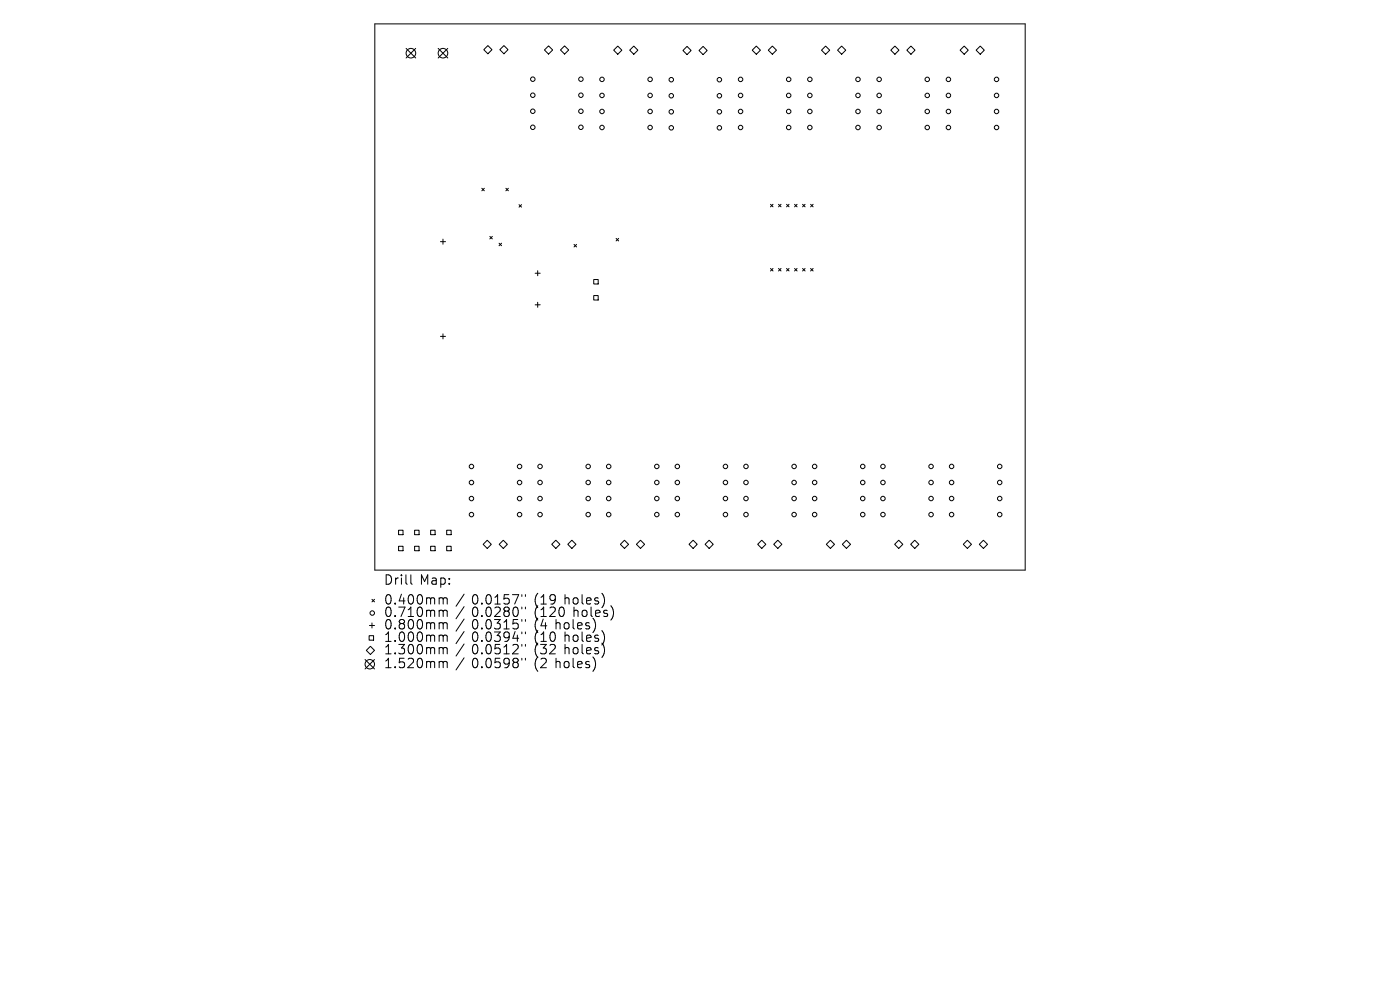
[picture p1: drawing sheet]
<svg xmlns="http://www.w3.org/2000/svg" width="297mm" height="210mm" viewBox="0 0 297 210" stroke-linecap="round" stroke-linejoin="round" font-family="sans-serif">
<defs><g id="words">
<g font-size="2.8">
<text x="81.4" y="124.5">Drill</text>
<text x="89" y="124.5">Map:</text>
<text x="81.4" y="128.7">0.400mm</text>
<text x="81.4" y="131.3">0.710mm</text>
<text x="100" y="128.7">0.0157&quot;</text>
<text x="100" y="131.3">0.0280&quot;</text>
<text x="113.3" y="128.7">(19</text>
<text x="113.3" y="131.3">(120</text>
<text x="119.8" y="128.7">holes)</text>
<text x="121.7" y="131.3">holes)</text>
<text x="81.4" y="133.9">0.800mm</text>
<text x="81.4" y="136.6">1.000mm</text>
<text x="100" y="133.9">0.0315&quot;</text>
<text x="100" y="136.6">0.0394&quot;</text>
<text x="113.3" y="133.9">(4</text>
<text x="113.3" y="136.6">(10</text>
<text x="117.9" y="133.9">holes)</text>
<text x="119.8" y="136.6">holes)</text>
<text x="81.4" y="139.2">1.300mm</text>
<text x="81.4" y="142.2">1.520mm</text>
<text x="100" y="139.2">0.0512&quot;</text>
<text x="100" y="142.2">0.0598&quot;</text>
<text x="113.3" y="139.2">(32</text>
<text x="113.3" y="142.2">(2</text>
<text x="117.9" y="142.2">holes)</text>
<text x="119.8" y="139.2">holes)</text>
</g>
</g></defs>
<g fill="none" stroke="#000" stroke-width=".21">
<path d="M79.5 5.1h138v115.8h-138zM86.2 10.3l2 2M88.2 10.3l-2 2M93 10.3l2 2M95 10.3l-2 2M102.6 10.5l.9-.8 .9 .8-.9 .9zM106 10.5l.9-.8 .9 .8-.9 .9zM115.5 10.6l.9-.9 .8 .9-.8 .9zM118.9 10.6l.9-.9 .8 .9-.8 .9zM130.2 10.6l.9-.8 .8 .8-.8 .9zM133.6 10.6l.9-.8 .8 .8-.8 .9zM145.8 9.8l.8 .9-.8 .9-.9-.9z"/>
<path d="M149.2 9.8l.8 .9-.8 .9-.9-.9zM159.6 10.6l.9-.8 .8 .8-.8 .9zM163 10.6l.9-.8 .8 .8-.8 .9zM174.3 10.6l.8-.8 .9 .8-.9 .9zM177.7 10.6l.9-.8 .8 .8-.8 .9zM189 10.6l.8-.8 .9 .8-.9 .9zM192.4 10.6l.9-.8 .8 .8-.8 .9zM203.7 10.6l.8-.8 .9 .8-.9 .9zM207.1 10.6l.8-.8 .9 .8-.9 .9zM102.2 39.9l.5 .6M102.7 39.9l-.5 .6M107.3 39.9l.6 .6"/>
<path d="M107.9 39.9l-.6 .6M93.4 51.3h1.1M94 50.7v1.1M103.9 50.1l.6 .6M104.5 50.1l-.6 .6M105.9 51.6l.5 .5M106.4 51.6l-.5 .5M110.1 43.4l.5 .5M110.6 43.4l-.5 .5M113.5 58h1.1M114.1 57.4v1.1M121.8 51.8l.5 .6"/>
<path d="M122.3 51.8l-.5 .6M126 59.3h.9v.9h-.9zM130.7 50.6l.5 .5M131.2 50.6l-.5 .5M163.5 43.3l.5 .6M163.5 57l.5 .5M164 43.3l-.5 .6M164 57l-.5 .5M165.2 43.3l.5 .6M165.2 57l.5 .5M165.7 43.3l-.5 .6M165.7 57l-.5 .5"/>
<path d="M166.9 43.3l.5 .6M166.9 57l.5 .5M167.4 43.3l-.5 .6M167.4 57l-.5 .5M168.6 43.3l.5 .6M168.6 57l.5 .5M169.1 43.3l-.5 .6M169.1 57l-.5 .5M170.3 43.3l.5 .6M170.3 57l.5 .5M170.8 43.3l-.5 .6M170.8 57l-.5 .5"/>
<path d="M172 43.3l.5 .6M172 57l.5 .5M172.5 43.3l-.5 .6M172.5 57l-.5 .5M93.4 71.4h1.1M94 70.8v1.1M113.5 64.7h1.1M114.1 64.1v1.1M126 62.7h.9v.9h-.9zM84.6 112.5h.9v.9h-.9zM84.6 115.9h.9v.9h-.9zM88 112.5h.9v.9h-.9z"/>
<path d="M88 115.9h.9v.9h-.9zM91.4 112.5h.9v.9h-.9zM91.4 115.9h.9v.9h-.9zM94.8 112.5h.9v.9h-.9zM94.8 115.9h.9v.9h-.9zM102.5 115.5l.9-.9 .8 .9-.8 .8zM105.9 115.5l.9-.9 .8 .9-.8 .8zM117 115.5l.9-.9 .9 .9-.9 .8zM120.4 115.5l.9-.9 .9 .9-.9 .8zM132.5 114.6l.8 .9-.8 .8-.9-.8zM135 115.5l.9-.9 .9 .9-.9 .8zM146.2 115.5l.8-.9 .9 .9-.9 .8z"/>
<path d="M149.6 115.5l.8-.9 .9 .9-.9 .8zM160.7 115.5l.9-.9 .9 .9-.9 .8zM165 114.6l.9 .9-.9 .8-.9-.8zM175.3 115.5l.9-.9 .8 .9-.8 .8zM178.7 115.5l.9-.9 .8 .9-.8 .8zM189.8 115.5l.9-.9 .8 .9-.8 .8zM193.2 115.5l.9-.9 .8 .9-.8 .8zM204.4 115.5l.8-.9 .9 .9-.9 .8zM207.8 115.5l.8-.9 .9 .9-.9 .8zM77.4 139.9l2 2M77.7 138l.9-.9 .8 .9-.8 .8zM78.3 134.9h1v.9h-1z"/>
<path d="M78.4 132.7h1M78.9 127.1l.5 .6M78.9 132.1v1.1M79.4 127.1l-.5 .6M79.4 139.9l-2 2M87.2 121.9v1.8l.2 .2M93.7 126.8l.3 .3M93.7 129.4l.3 .3M93.7 132.1l.3 .3M93.7 134.7l.3 .3M93.7 137.4l.3 .3M94 127.1v1"/>
<path d="M94 129.7v1.1M94 132.4v1M94 135v1.1M94 137.7v1M94 127.1l.3-.3 .5 .1 .1 1.2M94 129.7l.3-.3 .5 .1 .1 1.3M94 132.4l.3-.3 .5 .1 .1 1.2M94 135l.3-.3 .5 .1 .1 1.3M94 137.7l.3-.3 .5 .1 .1 1.2M98.5 126l-1.8 2.6M98.5 128.7l-1.8 2.6M98.5 131.3l-1.8 2.6"/>
<path d="M98.5 134l-1.8 2.5M98.5 136.6l-1.8 2.6M98.5 139.5l-1.8 2.6M110.7 126.1v.4M110.7 128.8v.4M110.7 131.4v.4M110.7 134.1v.3M110.7 136.7v.4M110.7 139.6v.4M111.5 126.1v.4M111.5 128.8v.4M111.5 131.4v.4"/>
<path d="M111.5 134.1v.3M111.5 136.7v.4M111.5 139.6v.4M126.3 132.5l-.1 .8M128.2 126.7v1.3M128.2 134.6v1.4M128.2 137.3v1.3M130.1 129.4v1.3M93.7 140.3l.3 .3M94 140.6v1M94 140.6l.3-.3 .5 .1 .1 1.2M126.3 140.7l-.1 .8"/>
<circle cx="87.2" cy="11.3" r="1.02"/>
<circle cx="94" cy="11.3" r="1.02"/>
<circle cx="113" cy="16.8" r=".48"/>
<circle cx="123.2" cy="16.8" r=".48"/>
<circle cx="127.7" cy="16.8" r=".48"/>
<circle cx="137.9" cy="16.8" r=".48"/>
<circle cx="142.4" cy="16.9" r=".48"/>
<circle cx="152.6" cy="16.9" r=".48"/>
<circle cx="157.1" cy="16.8" r=".48"/>
<circle cx="167.3" cy="16.8" r=".48"/>
<circle cx="171.8" cy="16.8" r=".48"/>
<circle cx="182" cy="16.8" r=".48"/>
<circle cx="186.5" cy="16.8" r=".48"/>
<circle cx="196.7" cy="16.8" r=".48"/>
<circle cx="201.2" cy="16.8" r=".48"/>
<circle cx="211.4" cy="16.8" r=".48"/>
<circle cx="113" cy="23.6" r=".48"/>
<circle cx="113" cy="20.2" r=".48"/>
<circle cx="113" cy="27" r=".48"/>
<circle cx="123.2" cy="23.6" r=".48"/>
<circle cx="123.2" cy="20.2" r=".48"/>
<circle cx="123.2" cy="27" r=".48"/>
<circle cx="127.7" cy="23.6" r=".48"/>
<circle cx="127.7" cy="27" r=".48"/>
<circle cx="127.7" cy="20.2" r=".48"/>
<circle cx="137.9" cy="27" r=".48"/>
<circle cx="137.9" cy="23.6" r=".48"/>
<circle cx="137.9" cy="20.2" r=".48"/>
<circle cx="142.4" cy="23.7" r=".48"/>
<circle cx="142.4" cy="27.1" r=".48"/>
<circle cx="142.4" cy="20.3" r=".48"/>
<circle cx="152.6" cy="23.7" r=".48"/>
<circle cx="152.6" cy="27.1" r=".48"/>
<circle cx="152.6" cy="20.3" r=".48"/>
<circle cx="157.1" cy="27" r=".48"/>
<circle cx="157.1" cy="23.6" r=".48"/>
<circle cx="157.1" cy="20.2" r=".48"/>
<circle cx="167.3" cy="27" r=".48"/>
<circle cx="167.3" cy="23.6" r=".48"/>
<circle cx="167.3" cy="20.2" r=".48"/>
<circle cx="171.8" cy="23.6" r=".48"/>
<circle cx="171.8" cy="27" r=".48"/>
<circle cx="171.8" cy="20.2" r=".48"/>
<circle cx="182" cy="23.6" r=".48"/>
<circle cx="182" cy="27" r=".48"/>
<circle cx="182" cy="20.2" r=".48"/>
<circle cx="186.5" cy="23.6" r=".48"/>
<circle cx="186.5" cy="27" r=".48"/>
<circle cx="186.5" cy="20.2" r=".48"/>
<circle cx="196.7" cy="27" r=".48"/>
<circle cx="196.7" cy="23.6" r=".48"/>
<circle cx="196.7" cy="20.2" r=".48"/>
<circle cx="201.2" cy="27" r=".48"/>
<circle cx="201.2" cy="23.6" r=".48"/>
<circle cx="201.2" cy="20.2" r=".48"/>
<circle cx="211.4" cy="23.6" r=".48"/>
<circle cx="211.4" cy="27" r=".48"/>
<circle cx="211.4" cy="20.2" r=".48"/>
<circle cx="100" cy="99" r=".48"/>
<circle cx="110.2" cy="99" r=".48"/>
<circle cx="114.6" cy="98.9" r=".48"/>
<circle cx="124.8" cy="98.9" r=".48"/>
<circle cx="129.1" cy="98.9" r=".48"/>
<circle cx="139.3" cy="98.9" r=".48"/>
<circle cx="143.7" cy="98.9" r=".48"/>
<circle cx="153.9" cy="98.9" r=".48"/>
<circle cx="158.3" cy="98.9" r=".48"/>
<circle cx="168.5" cy="98.9" r=".48"/>
<circle cx="172.8" cy="98.9" r=".48"/>
<circle cx="183" cy="98.9" r=".48"/>
<circle cx="187.3" cy="98.9" r=".48"/>
<circle cx="197.5" cy="98.9" r=".48"/>
<circle cx="201.9" cy="98.9" r=".48"/>
<circle cx="212.1" cy="98.9" r=".48"/>
<circle cx="100" cy="105.8" r=".48"/>
<circle cx="100" cy="109.2" r=".48"/>
<circle cx="100" cy="102.4" r=".48"/>
<circle cx="110.2" cy="105.8" r=".48"/>
<circle cx="110.2" cy="109.2" r=".48"/>
<circle cx="110.2" cy="102.4" r=".48"/>
<circle cx="114.6" cy="105.8" r=".48"/>
<circle cx="114.6" cy="102.3" r=".48"/>
<circle cx="114.6" cy="109.2" r=".48"/>
<circle cx="124.8" cy="105.8" r=".48"/>
<circle cx="124.8" cy="102.3" r=".48"/>
<circle cx="124.8" cy="109.2" r=".48"/>
<circle cx="129.1" cy="105.8" r=".48"/>
<circle cx="129.1" cy="102.3" r=".48"/>
<circle cx="129.1" cy="109.2" r=".48"/>
<circle cx="139.3" cy="105.8" r=".48"/>
<circle cx="139.3" cy="102.3" r=".48"/>
<circle cx="139.3" cy="109.2" r=".48"/>
<circle cx="143.7" cy="105.8" r=".48"/>
<circle cx="143.7" cy="102.3" r=".48"/>
<circle cx="143.7" cy="109.2" r=".48"/>
<circle cx="153.9" cy="105.8" r=".48"/>
<circle cx="153.9" cy="102.3" r=".48"/>
<circle cx="153.9" cy="109.2" r=".48"/>
<circle cx="158.3" cy="105.8" r=".48"/>
<circle cx="158.3" cy="102.3" r=".48"/>
<circle cx="158.3" cy="109.2" r=".48"/>
<circle cx="168.5" cy="105.8" r=".48"/>
<circle cx="168.5" cy="102.3" r=".48"/>
<circle cx="168.5" cy="109.2" r=".48"/>
<circle cx="172.8" cy="105.8" r=".48"/>
<circle cx="172.8" cy="102.3" r=".48"/>
<circle cx="172.8" cy="109.2" r=".48"/>
<circle cx="183" cy="105.8" r=".48"/>
<circle cx="183" cy="102.3" r=".48"/>
<circle cx="183" cy="109.2" r=".48"/>
<circle cx="187.3" cy="105.8" r=".48"/>
<circle cx="187.3" cy="102.3" r=".48"/>
<circle cx="187.3" cy="109.2" r=".48"/>
<circle cx="197.5" cy="105.8" r=".48"/>
<circle cx="197.5" cy="102.3" r=".48"/>
<circle cx="197.5" cy="109.2" r=".48"/>
<circle cx="201.9" cy="105.8" r=".48"/>
<circle cx="201.9" cy="102.3" r=".48"/>
<circle cx="201.9" cy="109.2" r=".48"/>
<circle cx="212.1" cy="105.8" r=".48"/>
<circle cx="212.1" cy="102.3" r=".48"/>
<circle cx="212.1" cy="109.2" r=".48"/>
<circle cx="79" cy="130" r=".48"/>
<circle cx="78.4" cy="140.9" r="1"/>
</g>
<use href="#words"/>
</svg>
